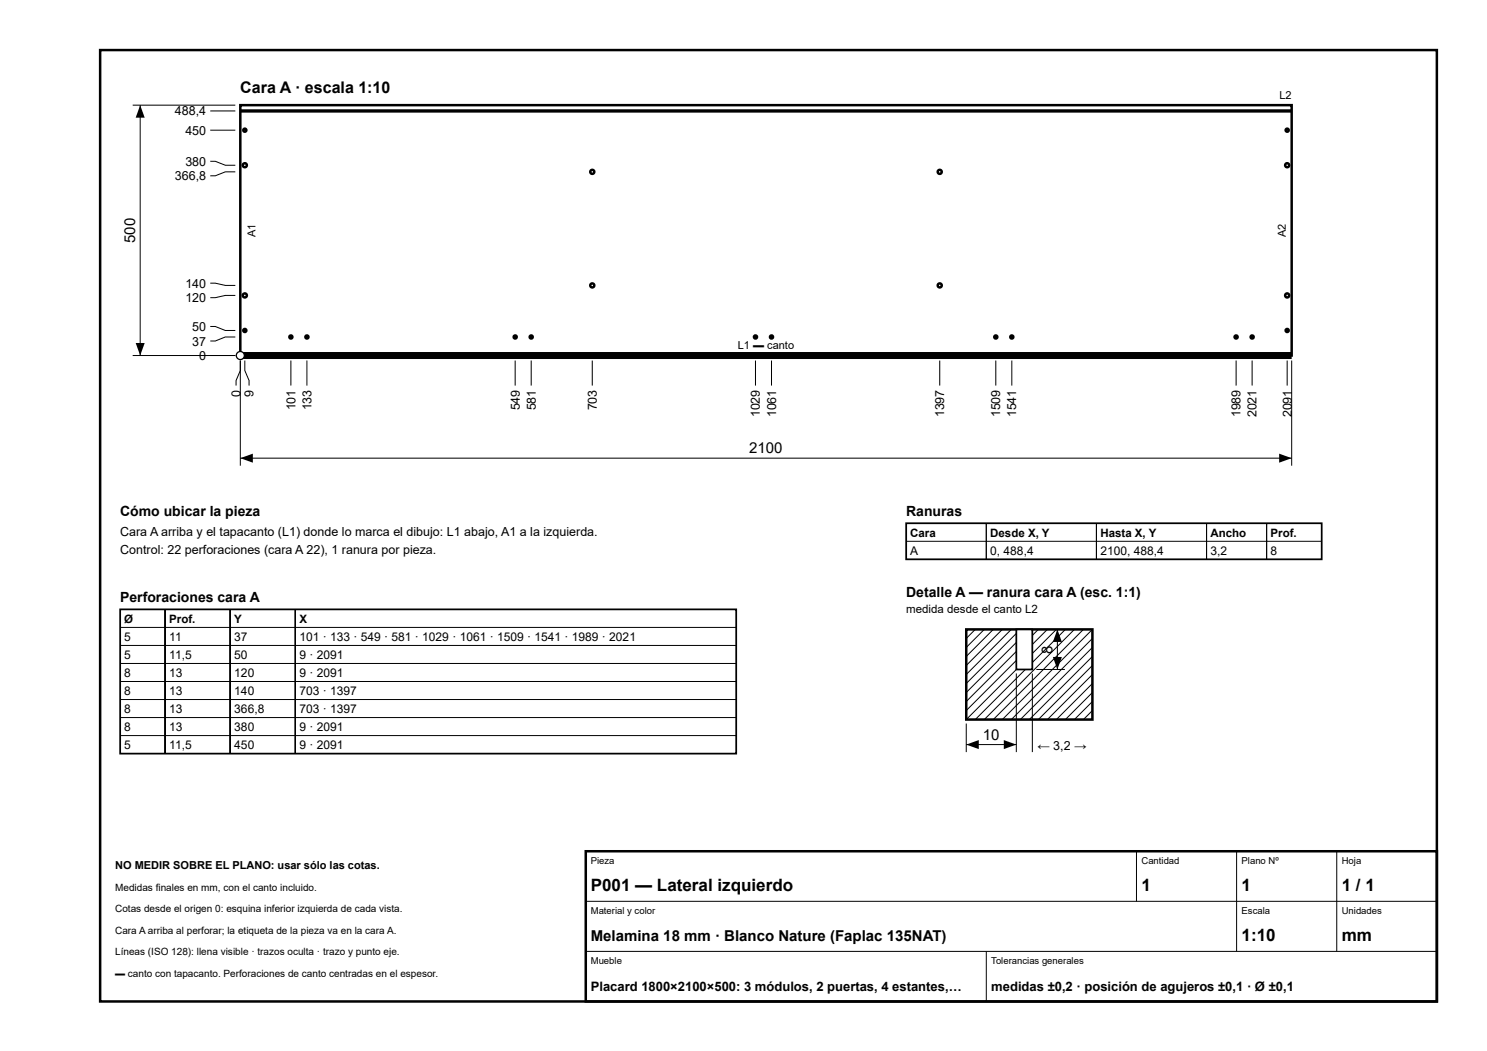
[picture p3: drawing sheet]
<svg xmlns="http://www.w3.org/2000/svg" width="297mm" height="210mm" viewBox="0 0 297 210" stroke-linecap="round" stroke-linejoin="round" font-family="sans-serif">
<defs><g id="words">
<g font-size="3.4">
<text x="118" y="178">P001 — Lateral izquierdo</text>
<text x="228" y="178">1</text>
<text x="248" y="178">1</text>
<text x="268" y="178">1 / 1</text>
<text x="248" y="188">1:10</text>
<text x="268" y="188">mm</text>
</g>
<text font-size="3.2" x="48" y="18.5">Cara A · escala 1:10</text>
<g font-size="3">
<text x="27" y="48.5" transform="rotate(-90 27 48.5)">500</text>
<text x="149.7" y="90.5">2100</text>
<text x="210.2" y="130.5" transform="rotate(-90 210.2 130.5)">8</text>
<text x="196.3" y="147.7">10</text>
<text x="118" y="188">Melamina 18 mm · Blanco Nature (Faplac 135NAT)</text>
</g>
<g font-size="2.8">
<text x="24" y="103">Cómo ubicar la pieza</text>
<text x="181" y="103">Ranuras</text>
<text x="181" y="119.2">Detalle A — ranura cara A (esc. 1:1)</text>
<text x="24" y="120.2">Perforaciones cara A</text>
</g>
<g font-size="2.6">
<text x="118" y="198">Placard 1800×2100×500: 3 módulos, 2 puertas, 4 estantes,…</text>
<text x="198" y="198">medidas ±0,2 · posición de agujeros ±0,1 · Ø ±0,1</text>
</g>
<g font-size="2.5">
<text x="34.9" y="23.1">488,4</text>
<text x="37" y="26.9">450</text>
<text x="37" y="33.1">380</text>
<text x="34.9" y="36">366,8</text>
<text x="37" y="57.4">140</text>
<text x="37" y="60.3">120</text>
<text x="38.4" y="69">37</text>
<text x="38.4" y="66.1">50</text>
<text x="39.8" y="71.9">0</text>
<text x="48.1" y="79.2" transform="rotate(-90 48.1 79.2)">0</text>
<text x="50.7" y="79.2" transform="rotate(-90 50.7 79.2)">9</text>
<text x="59" y="82" transform="rotate(-90 59 82)">101</text>
<text x="62.2" y="82" transform="rotate(-90 62.2 82)">133</text>
<text x="103.8" y="82" transform="rotate(-90 103.8 82)">549</text>
<text x="107" y="82" transform="rotate(-90 107 82)">581</text>
<text x="119.2" y="82" transform="rotate(-90 119.2 82)">703</text>
<text x="151.8" y="83.4" transform="rotate(-90 151.8 83.4)">1029</text>
<text x="155" y="83.4" transform="rotate(-90 155 83.4)">1061</text>
<text x="188.6" y="83.4" transform="rotate(-90 188.6 83.4)">1397</text>
<text x="199.8" y="83.4" transform="rotate(-90 199.8 83.4)">1509</text>
<text x="203" y="83.4" transform="rotate(-90 203 83.4)">1541</text>
<text x="247.8" y="83.4" transform="rotate(-90 247.8 83.4)">1989</text>
<text x="251" y="83.4" transform="rotate(-90 251 83.4)">2021</text>
<text x="258" y="83.4" transform="rotate(-90 258 83.4)">2091</text>
<text x="24" y="107">Cara A arriba y el tapacanto (L1) donde lo marca el dibujo: L1 abajo, A1 a la izquierda.</text>
<text x="24" y="110.6">Control: 22 perforaciones (cara A 22), 1 ranura por pieza.</text>
<text x="207.2" y="149.7">← 3,2 →</text>
</g>
<g font-size="2.4">
<text x="181.8" y="110.8">A</text>
<text x="197.8" y="110.8">0, 488,4</text>
<text x="219.8" y="110.8">2100, 488,4</text>
<text x="241.8" y="110.8">3,2</text>
<text x="253.8" y="110.8">8</text>
<text x="24.8" y="128">5</text>
<text x="24.8" y="131.6">5</text>
<text x="33.8" y="128">11</text>
<text x="33.8" y="131.6">11,5</text>
<text x="46.8" y="128">37</text>
<text x="46.8" y="131.6">50</text>
<text x="59.8" y="128">101 · 133 · 549 · 581 · 1029 · 1061 · 1509 · 1541 · 1989 · 2021</text>
<text x="59.8" y="131.6">9 · 2091</text>
<text x="24.8" y="135.2">8</text>
<text x="33.8" y="135.2">13</text>
<text x="46.8" y="135.2">120</text>
<text x="59.8" y="135.2">9 · 2091</text>
<text x="24.8" y="138.8">8</text>
<text x="24.8" y="142.4">8</text>
<text x="33.8" y="138.8">13</text>
<text x="33.8" y="142.4">13</text>
<text x="46.8" y="138.8">140</text>
<text x="46.8" y="142.4">366,8</text>
<text x="59.8" y="138.8">703 · 1397</text>
<text x="59.8" y="142.4">703 · 1397</text>
<text x="24.8" y="146">8</text>
<text x="24.8" y="149.6">5</text>
<text x="33.8" y="146">13</text>
<text x="33.8" y="149.6">11,5</text>
<text x="46.8" y="146">380</text>
<text x="46.8" y="149.6">450</text>
<text x="59.8" y="146">9 · 2091</text>
<text x="59.8" y="149.6">9 · 2091</text>
</g>
<g font-size="2.3">
<text x="181.8" y="107.2">Cara</text>
<text x="197.8" y="107.2">Desde X, Y</text>
<text x="219.8" y="107.2">Hasta X, Y</text>
<text x="241.8" y="107.2">Ancho</text>
<text x="253.8" y="107.2">Prof.</text>
<text x="24.8" y="124.4">Ø</text>
<text x="33.8" y="124.4">Prof.</text>
<text x="46.8" y="124.4">Y</text>
<text x="59.8" y="124.4">X</text>
<text x="181" y="122.5">medida desde el canto L2</text>
</g>
<g font-size="2.2">
<text x="255.5" y="19.8">L2</text>
<text x="51" y="47.3" transform="rotate(-90 51 47.3)">A1</text>
<text x="256.8" y="47.3" transform="rotate(-90 256.8 47.3)">A2</text>
<text x="147.4" y="69.8">L1 ▬ canto</text>
<text x="23" y="173.6">NO MEDIR SOBRE EL PLANO: usar sólo las cotas.</text>
</g>
<g font-size="2">
<text x="23" y="177.9">Medidas finales en mm, con el canto incluido.</text>
<text x="23" y="182.2">Cotas desde el origen 0: esquina inferior izquierda de cada vista.</text>
<text x="23" y="186.5">Cara A arriba al perforar; la etiqueta de la pieza va en la cara A.</text>
<text x="23" y="190.8">Líneas (ISO 128): llena visible · trazos oculta · trazo y punto eje.</text>
<text x="23" y="195.1">▬ canto con tapacanto. Perforaciones de canto centradas en el espesor.</text>
</g>
<g font-size="1.9">
<text x="118" y="172.6">Pieza</text>
<text x="228" y="172.6">Cantidad</text>
<text x="248" y="172.6">Plano Nº</text>
<text x="268" y="172.6">Hoja</text>
<text x="118" y="182.6">Material y color</text>
<text x="248" y="182.6">Escala</text>
<text x="268" y="182.6">Unidades</text>
<text x="118" y="192.6">Mueble</text>
<text x="198" y="192.6">Tolerancias generales</text>
</g>
</g></defs>
<g fill="none" stroke="#000" stroke-width=".5">
<path d="M20 10h267v190h-267zM48 21h210v50h-210zM117 170h170v30h-170z"/>
<circle cx="48.9" cy="26" r=".3"/>
<circle cx="48.9" cy="33" r=".4"/>
<circle cx="118.3" cy="34.3" r=".4"/>
<circle cx="187.7" cy="34.3" r=".4"/>
<circle cx="257.1" cy="26" r=".3"/>
<circle cx="257.1" cy="33" r=".4"/>
<circle cx="48.9" cy="59" r=".4"/>
<circle cx="118.3" cy="57" r=".4"/>
<circle cx="187.7" cy="57" r=".4"/>
<circle cx="257.1" cy="59" r=".4"/>
<circle cx="48.9" cy="66" r=".3"/>
<circle cx="58.1" cy="67.3" r=".3"/>
<circle cx="61.3" cy="67.3" r=".3"/>
<circle cx="102.9" cy="67.3" r=".3"/>
<circle cx="106.1" cy="67.3" r=".3"/>
<circle cx="150.9" cy="67.3" r=".3"/>
<circle cx="154.1" cy="67.3" r=".3"/>
<circle cx="198.9" cy="67.3" r=".3"/>
<circle cx="202.1" cy="67.3" r=".3"/>
<circle cx="246.9" cy="67.3" r=".3"/>
<circle cx="250.1" cy="67.3" r=".3"/>
<circle cx="257.1" cy="66" r=".3"/>
</g>
<g fill="none" stroke="#000" stroke-width=".2">
<path d="M42 32.2h1l2 .8h2M42 26h5M42 22.2h5M47 34.3h-2l-2 .8h-1M42 56.5h1l2 .5h2M47 59h-2l-2 .4h-1M42 71h5M42 65.2h1l2 .8h2M47 67.3h-2l-2 .8h-1M48 72v2l-.8 2v1M48.9 72v2l.9 2v1M58.1 72v5"/>
<path d="M61.3 72v5M102.9 72v5M106.1 72v5M118.3 72v5M150.9 72v5M154.1 72v5M187.7 72v5M198.9 72v5M202.1 72v5M246.9 72v5M250.1 72v5M257.1 72v5"/>
<path d="M117 180h170M227 170v10M247 170v20M267 170v20M117 190h170M197 190v10"/>
</g>
<path d="M48 71h210" fill="none" stroke="#000" stroke-width="1.4" stroke-linecap="butt"/>
<path d="M48 22.3h210M48 22h210" fill="none" stroke="#000" stroke-width=".35"/>
<circle cx="48" cy="71" r=".8" fill="#fff"/>
<circle cx="48" cy="71" r=".8" fill="none" stroke="#000" stroke-width=".25"/>
<g fill="none" stroke="#000" stroke-width=".2">
<path d="M26.5 21h20.5M28 21v50M26.5 71h20.5M48 72v21M258 72v21M48 91.5h210M181 108.1h83M197 104.5v7.2M219 104.5v7.2M241 104.5v7.2M253 104.5v7.2M24 125.3h123"/>
<path d="M24 128.9h123M24 132.5h123M24 136.1h123M24 139.7h123M33 121.7v28.8M46 121.7v28.8M59 121.7v28.8M193 125.7h-.1M194.8 125.7l-1.9 1.8M196.6 125.7l-3.7 3.6M198.4 125.7l-5.5 5.4M200.2 125.7l-7.3 7.2"/>
<path d="M202 125.7l-9.1 9M203.8 125.7l-10.9 10.8M205.6 125.7l-12.7 12.6M207.4 125.7l-14.5 14.4M209.2 125.7l-16.3 16.2M211 125.7l-18 18M212.8 125.7l-18 18M214.6 125.7l-18 18M216.4 125.7l-18 18M218.2 125.7l-18 18M218.2 127.4l-16.2 16.3M218.2 129.2l-14.4 14.5"/>
<path d="M218.2 131l-12.6 12.7M218.2 132.8l-10.8 10.9M218.2 134.6l-9 9.1M218.2 136.4l-7.2 7.3M218.2 138.2l-5.4 5.5M24 143.3h123M24 146.9h123M218.2 140l-3.6 3.7M218.2 141.8l-1.8 1.9M218.2 143.6v.1"/>
</g>
<path d="M28 21l.9 2.5h-1.8zM27.1 68.5h1.8l-.9 2.5zM48 91.5l2.5-.9v1.8zM255.5 90.6l2.5 .9-2.5 .9z" fill="#000"/>
<path d="M181 104.5h83v7.2h-83zM24 121.7h123v28.8h-123z" fill="none" stroke="#000" stroke-width=".35"/>
<path d="M193 125.7h25.2v18h-25.2z" fill="none" stroke="#000" stroke-width=".5"/>
<path d="M203 125.7h3.2v8h-3.2z" fill="#fff"/>
<path d="M203 125.7h3.2v8h-3.2z" fill="none" stroke="#000" stroke-width=".35"/>
<path d="M203 134.5v15.7M206.2 134.5v15.7M207 125.7h5.7M207 133.7h5.7M211.2 125.7v8M193 144.5v5.7M193 148.7h10" fill="none" stroke="#000" stroke-width=".2"/>
<path d="M211.2 125.7l.9 2.5h-1.8zM210.3 131.2h1.8l-.9 2.5zM193 148.7l2.5-.9v1.8zM200.5 147.8l2.5 .9-2.5 .9z" fill="#000"/>
<use href="#words"/>
</svg>
